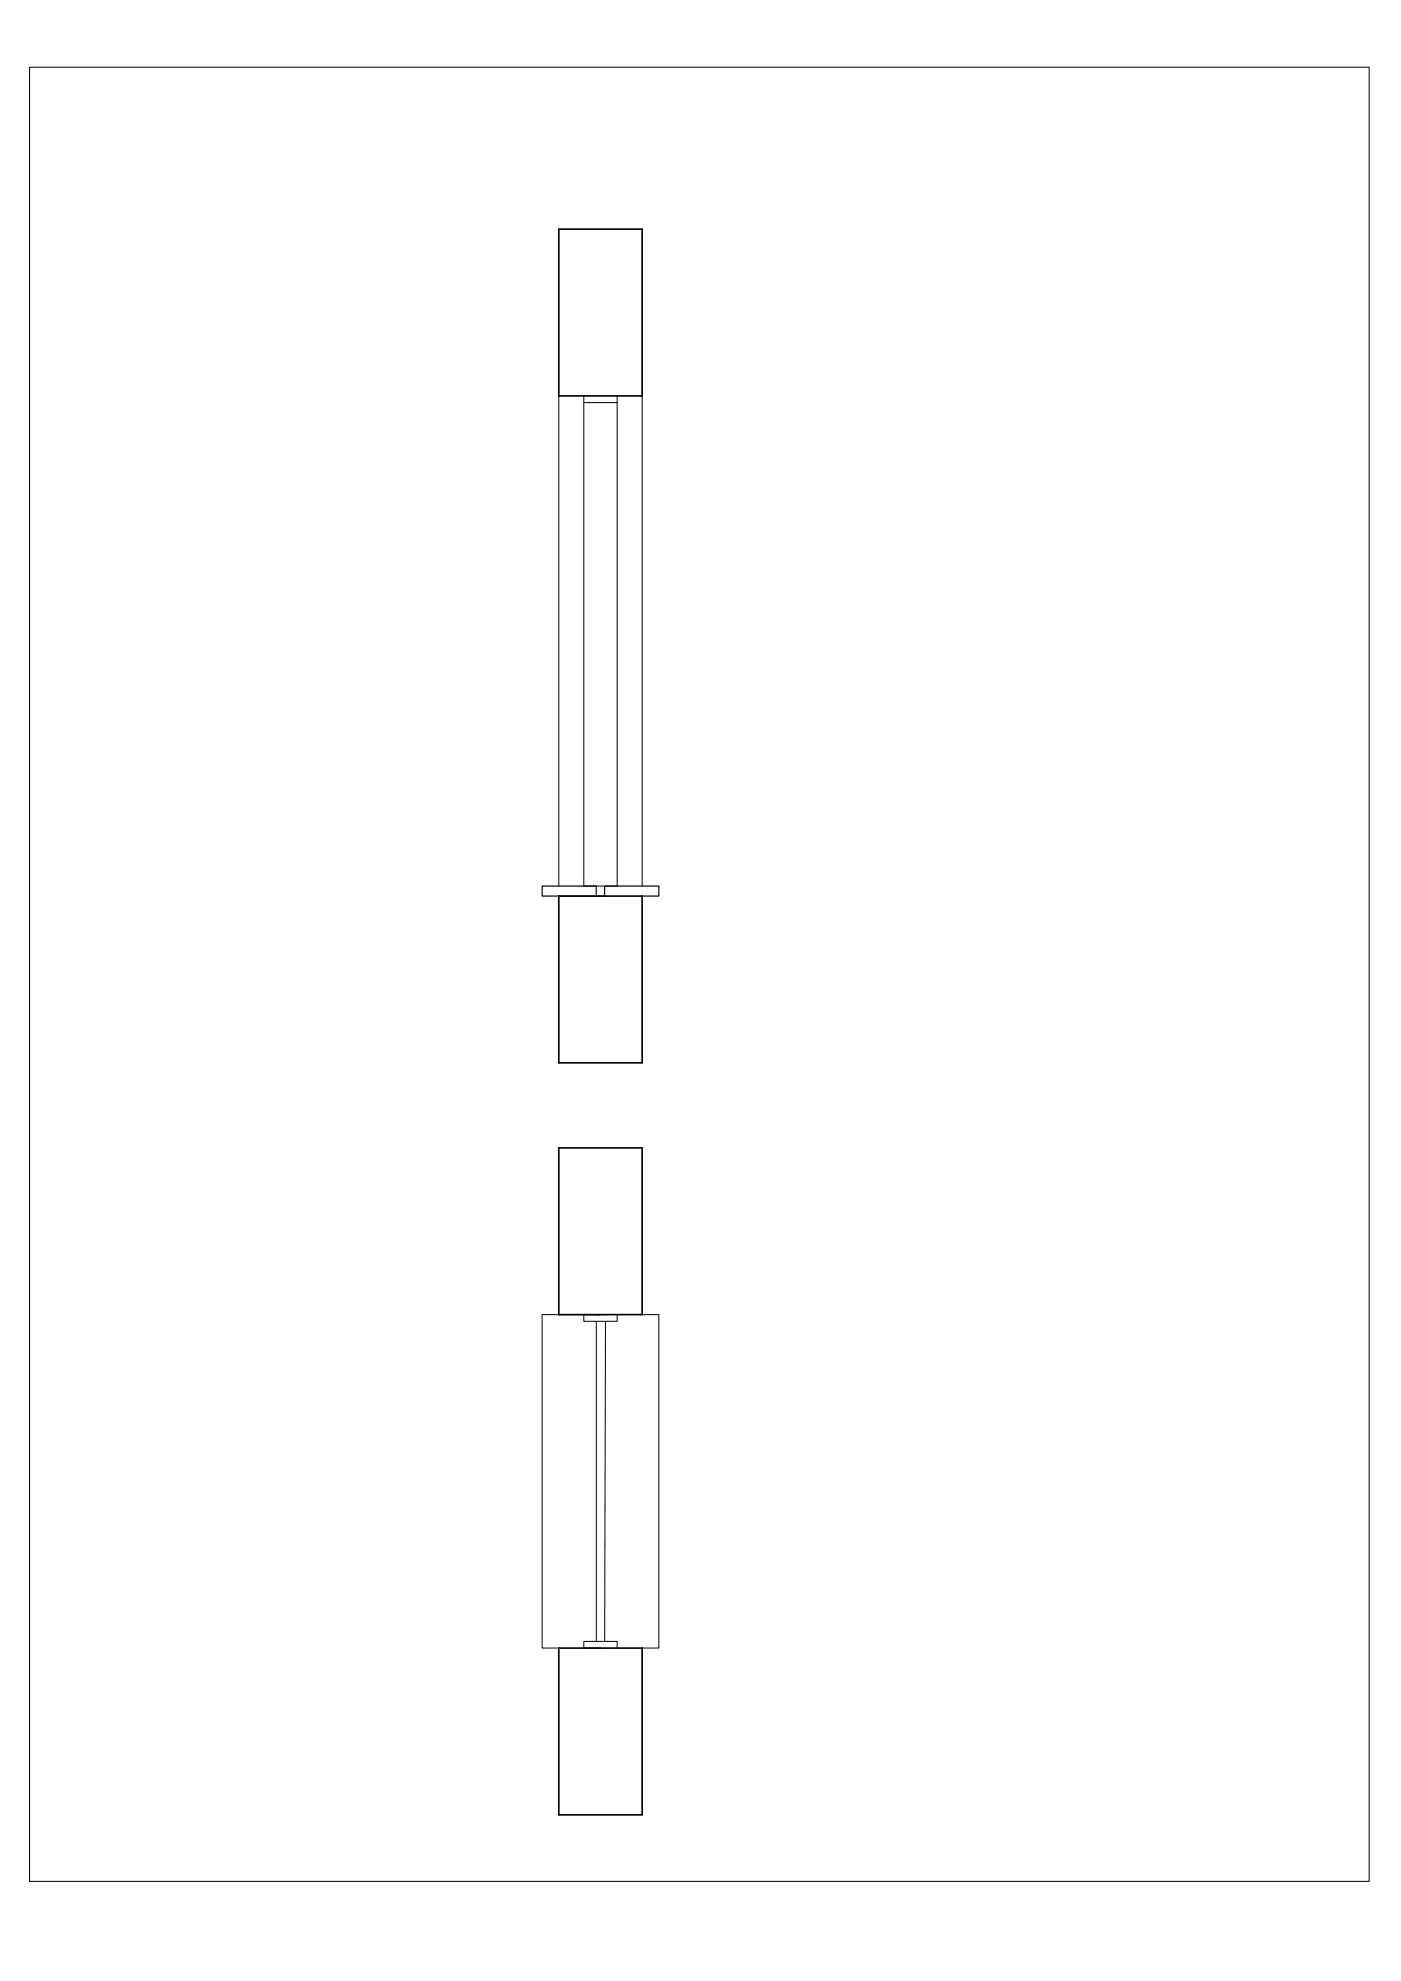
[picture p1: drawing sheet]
<svg xmlns="http://www.w3.org/2000/svg" width="420mm" height="594mm" viewBox="0 0 420 594" stroke-linecap="round" stroke-linejoin="round" font-family="sans-serif">
<!-- layer: 0 -->
<g fill="none" stroke="#000" stroke-width=".3">
<path d="M8.9 20.2h401.7v544h-401.7zM167.6 118.7v147M175.1 118.7v2h10v-2M192.6 118.7v147M175.1 120.7v145h10v-145M167.6 268.7h13.7M178.6 394.2h3M178.8 396.2v96M181.6 396.2l-.3 96M185.1 394.2v2h-10v-2h5h-17.5v100h5M192.6 394.2h5v100h-5M178.8 492.2h-3.7v2h5"/>
<path d="M178.8 492.2h6.3v2"/>
</g>
<path d="M167.6 68.7h25v50h-25zM167.6 268.7h25v50h-25zM167.6 344.2h25v50h-25zM167.6 494.2h25v50h-25z" fill="none" stroke="#000" stroke-width=".5"/>
<path d="M167.6 268.7h-5v-3h16.2v3M181.3 268.7v-3h16.3v3h-5" fill="none" stroke="#000" stroke-width=".35"/>
</svg>
